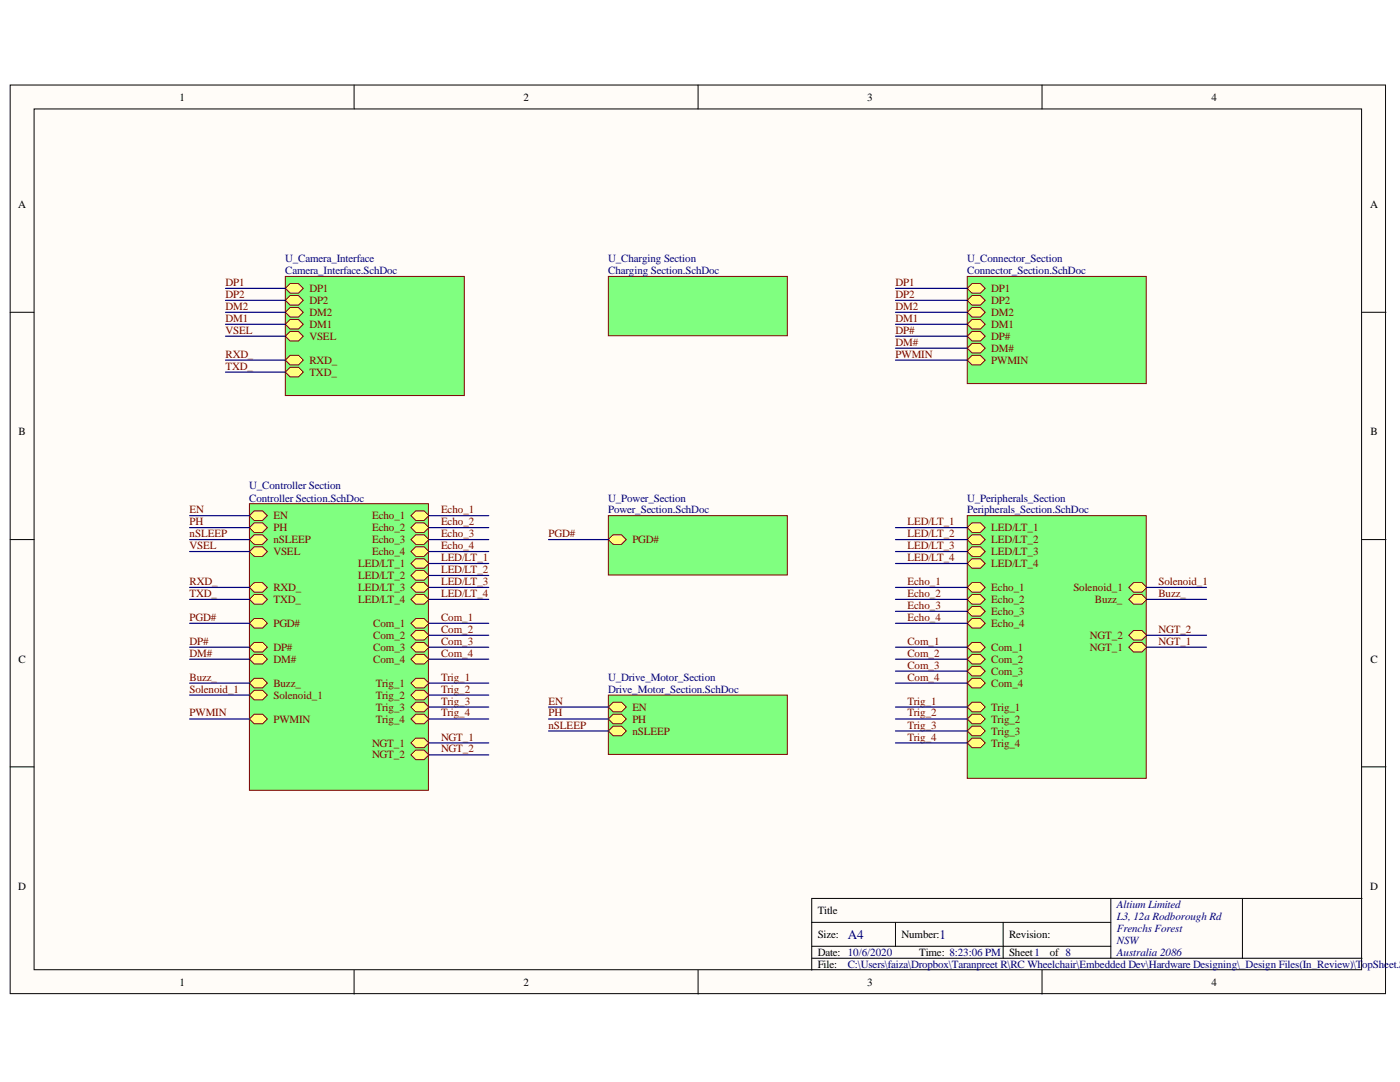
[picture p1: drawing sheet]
<svg xmlns="http://www.w3.org/2000/svg" width="279mm" height="216mm" viewBox="0 0 279 216" stroke-linecap="round" stroke-linejoin="round" font-family="sans-serif">
<defs><g id="words">
<g font-size="2.6" fill="#000080">
<text x="169.2" y="187.3">A4</text>
<text x="187.5" y="187.3">1</text>
</g>
<g font-size="2.2">
<text x="35.8" y="20.1">1</text>
<text x="104.5" y="20.1">2</text>
<text x="173.1" y="20.1">3</text>
<text x="241.8" y="20.1">4</text>
<text x="3.6" y="41.5">A</text>
<text x="273.4" y="41.5">A</text>
<text x="3.7" y="86.9">B</text>
<text x="273.5" y="86.9">B</text>
<text x="3.7" y="132.2">C</text>
<text x="273.5" y="132.2">C</text>
<text x="3.6" y="177.6">D</text>
<text x="273.4" y="177.6">D</text>
<text x="163.2" y="182.4">Title</text>
<text x="163.2" y="187.1">Size:</text>
<text x="163.2" y="190.8">Date: 10/6/2020</text>
<text x="179.9" y="187.1">Number:</text>
<text x="183.5" y="190.8">Time: 8:23:06 PM</text>
<text x="201.4" y="187.1">Revision:</text>
<text x="201.4" y="190.8">Sheet1</text>
<text x="209.5" y="190.8">of 8</text>
<text x="35.8" y="196.7">1</text>
<text x="104.5" y="196.7">2</text>
<text x="163.2" y="193.1">File:</text>
<text x="173.1" y="196.7">3</text>
<text x="241.8" y="196.7">4</text>
</g>
<g font-size="2.2" fill="#000080">
<text x="56.9" y="52.3">U_Camera_Interface</text>
<text x="121.4" y="52.3">U_Charging Section</text>
<text x="193" y="52.3">U_Connector_Section</text>
<text x="56.9" y="54.7">Camera_Interface.SchDoc</text>
<text x="121.4" y="54.7">Charging Section.SchDoc</text>
<text x="193" y="54.7">Connector_Section.SchDoc</text>
<text x="49.8" y="97.6">U_Controller Section</text>
<text x="49.8" y="100.1">Controller Section.SchDoc</text>
<text x="121.4" y="100.1">U_Power_Section</text>
<text x="193" y="100.1">U_Peripherals_Section</text>
<text x="121.4" y="102.4">Power_Section.SchDoc</text>
<text x="193" y="102.4">Peripherals_Section.SchDoc</text>
<text x="121.4" y="135.9">U_Drive_Motor_Section</text>
<text x="121.4" y="138.2">Drive_Motor_Section.SchDoc</text>
<text x="222.9" y="181.2">Altium Limited</text>
<text x="222.9" y="183.6">L3, 12a Rodborough Rd</text>
<text x="222.9" y="186">Frenchs Forest</text>
<text x="222.9" y="188.3">NSW</text>
<text x="222.9" y="190.8">Australia 2086</text>
<text x="169.2" y="193.1">C:\Users\faiza\Dropbox\Taranpreet R\RC Wheelchair\Embedded Dev\Hardware Designing\_Design Files(In_Review)\T</text>
<text x="271.8" y="193.1">opSheet.S</text>
</g>
<g font-size="2.2" fill="#800000">
<text x="45" y="57.1">DP1</text>
<text x="45" y="59.5">DP2</text>
<text x="61.7" y="58.3">DP1</text>
<text x="178.7" y="57.1">DP1</text>
<text x="178.7" y="59.5">DP2</text>
<text x="197.8" y="58.3">DP1</text>
<text x="45" y="61.8">DM2</text>
<text x="45" y="64.3">DM1</text>
<text x="61.7" y="60.6">DP2</text>
<text x="61.7" y="63.1">DM2</text>
<text x="61.7" y="65.4">DM1</text>
<text x="178.7" y="61.8">DM2</text>
<text x="178.7" y="64.3">DM1</text>
<text x="197.8" y="60.6">DP2</text>
<text x="197.8" y="63.1">DM2</text>
<text x="197.8" y="65.4">DM1</text>
<text x="45" y="66.6">VSEL</text>
<text x="45" y="71.4">RXD_</text>
<text x="61.7" y="67.8">VSEL</text>
<text x="178.7" y="66.6">DP#</text>
<text x="178.7" y="69">DM#</text>
<text x="178.7" y="71.4">PWMIN</text>
<text x="197.8" y="67.8">DP#</text>
<text x="197.8" y="70.2">DM#</text>
<text x="45" y="73.8">TXD_</text>
<text x="61.7" y="72.6">RXD_</text>
<text x="61.7" y="75">TXD_</text>
<text x="197.8" y="72.6">PWMIN</text>
<text x="37.8" y="107.2">nSLEEP</text>
<text x="37.8" y="102.4">EN</text>
<text x="37.8" y="104.8">PH</text>
<text x="54.6" y="103.6">EN</text>
<text x="54.6" y="106">PH</text>
<text x="74.3" y="103.6">Echo_1</text>
<text x="74.3" y="106">Echo_2</text>
<text x="88" y="102.4">Echo_1</text>
<text x="88" y="104.8">Echo_2</text>
<text x="88" y="107.2">Echo_3</text>
<text x="109.5" y="107.2">PGD#</text>
<text x="181.1" y="104.8">LED/LT_1</text>
<text x="181.1" y="107.2">LED/LT_2</text>
<text x="197.8" y="106">LED/LT_1</text>
<text x="37.8" y="109.6">VSEL</text>
<text x="54.6" y="108.4">nSLEEP</text>
<text x="54.6" y="110.8">VSEL</text>
<text x="71.5" y="113.2">LED/LT_1</text>
<text x="74.3" y="108.4">Echo_3</text>
<text x="74.3" y="110.8">Echo_4</text>
<text x="88" y="109.6">Echo_4</text>
<text x="88" y="112">LED/LT_1</text>
<text x="126.2" y="108.4">PGD#</text>
<text x="181.1" y="109.6">LED/LT_3</text>
<text x="181.1" y="112">LED/LT_4</text>
<text x="197.8" y="113.2">LED/LT_4</text>
<text x="197.8" y="110.8">LED/LT_3</text>
<text x="197.8" y="108.4">LED/LT_2</text>
<text x="37.8" y="116.7">RXD_</text>
<text x="37.8" y="119.2">TXD_</text>
<text x="54.6" y="118">RXD_</text>
<text x="71.5" y="115.5">LED/LT_2</text>
<text x="71.5" y="118">LED/LT_3</text>
<text x="88" y="114.3">LED/LT_2</text>
<text x="88" y="116.7">LED/LT_3</text>
<text x="88" y="119.2">LED/LT_4</text>
<text x="181.1" y="116.7">Echo_1</text>
<text x="181.1" y="119.2">Echo_2</text>
<text x="197.8" y="118">Echo_1</text>
<text x="214.2" y="118">Solenoid_1</text>
<text x="231.2" y="116.7">Solenoid_1</text>
<text x="231.2" y="119.2">Buzz_</text>
<text x="37.8" y="123.9">PGD#</text>
<text x="54.6" y="125.1">PGD#</text>
<text x="54.6" y="120.3">TXD_</text>
<text x="71.5" y="120.3">LED/LT_4</text>
<text x="74.5" y="125.1">Com_1</text>
<text x="88" y="123.9">Com_1</text>
<text x="181.1" y="121.5">Echo_3</text>
<text x="181.1" y="123.9">Echo_4</text>
<text x="197.8" y="125.1">Echo_4</text>
<text x="197.8" y="122.7">Echo_3</text>
<text x="197.8" y="120.3">Echo_2</text>
<text x="218.5" y="120.3">Buzz_</text>
<text x="37.8" y="128.7">DP#</text>
<text x="37.8" y="131.1">DM#</text>
<text x="54.6" y="129.9">DP#</text>
<text x="74.5" y="129.9">Com_3</text>
<text x="74.5" y="127.5">Com_2</text>
<text x="88" y="126.3">Com_2</text>
<text x="88" y="128.7">Com_3</text>
<text x="88" y="131.1">Com_4</text>
<text x="181.1" y="128.7">Com_1</text>
<text x="181.1" y="131.1">Com_2</text>
<text x="197.8" y="129.9">Com_1</text>
<text x="217.5" y="127.5">NGT_2</text>
<text x="217.5" y="129.9">NGT_1</text>
<text x="231.2" y="126.3">NGT_2</text>
<text x="231.2" y="128.7">NGT_1</text>
<text x="37.8" y="135.9">Buzz_</text>
<text x="54.6" y="137.1">Buzz_</text>
<text x="54.6" y="132.2">DM#</text>
<text x="74.5" y="132.2">Com_4</text>
<text x="75" y="137.1">Trig_1</text>
<text x="88" y="135.9">Trig_1</text>
<text x="181.1" y="133.4">Com_3</text>
<text x="181.1" y="135.9">Com_4</text>
<text x="197.8" y="137.1">Com_4</text>
<text x="197.8" y="132.2">Com_2</text>
<text x="197.8" y="134.6">Com_3</text>
<text x="37.8" y="138.2">Solenoid_1</text>
<text x="37.8" y="143">PWMIN</text>
<text x="54.6" y="139.4">Solenoid_1</text>
<text x="75" y="141.8">Trig_3</text>
<text x="75" y="139.4">Trig_2</text>
<text x="88" y="138.2">Trig_2</text>
<text x="88" y="140.6">Trig_3</text>
<text x="88" y="143">Trig_4</text>
<text x="109.5" y="140.6">EN</text>
<text x="109.5" y="143">PH</text>
<text x="126.2" y="141.8">EN</text>
<text x="181.1" y="140.6">Trig_1</text>
<text x="181.1" y="143">Trig_2</text>
<text x="197.8" y="141.8">Trig_1</text>
<text x="54.6" y="144.2">PWMIN</text>
<text x="74.3" y="149">NGT_1</text>
<text x="75" y="144.2">Trig_4</text>
<text x="88" y="147.8">NGT_1</text>
<text x="109.5" y="145.4">nSLEEP</text>
<text x="126.2" y="144.2">PH</text>
<text x="126.2" y="146.6">nSLEEP</text>
<text x="181.1" y="145.4">Trig_3</text>
<text x="181.1" y="147.8">Trig_4</text>
<text x="197.8" y="149">Trig_4</text>
<text x="197.8" y="146.6">Trig_3</text>
<text x="197.8" y="144.2">Trig_2</text>
<text x="74.3" y="151.3">NGT_2</text>
<text x="88" y="150.1">NGT_2</text>
</g>
</g></defs>
<g fill="#fffcf8" stroke="#000" stroke-width=".2">
<path d="M2 17h274.5v181.3h-274.5z"/>
<path d="M6.8 21.7h264.9v171.8h-264.9z"/>
</g>
<g fill="none" stroke="#000" stroke-width=".2">
<path d="M70.7 17v4.7M139.3 17v4.7M208 17v4.7M2 62.3h4.8M271.8 62.3h4.8M2 107.7h4.8M271.8 107.7h4.8M2 153h4.8M271.8 153h4.8M221.7 179.3v11.9M248 179.3h-86v14.3M271.8 179.3h-23.8v11.9"/>
<path d="M70.7 193.6v4.8M139.3 193.6v4.8M162 184h59.7M162 191.2h109.8M162 188.8h59.7M178.7 184v4.8M200.2 184v7.2M208 193.6v4.8"/>
</g>
<path d="M56.9 55.2h35.8v23.7h-35.8z" fill="#80ff80" stroke="#800000" stroke-width=".2"/>
<path d="M56.9 57.5l1-.9h1.7l.9 .9-.9 1h-1.7z" fill-rule="evenodd" fill="#ffff80"/>
<path d="M56.9 57.5l1-.9h1.7l.9 .9-.9 1h-1.7z" fill="none" stroke="#800000" stroke-width=".2"/>
<path d="M56.9 59.9l1-.9h1.7l.9 .9-.9 1h-1.7z" fill-rule="evenodd" fill="#ffff80"/>
<path d="M56.9 59.9l1-.9h1.7l.9 .9-.9 1h-1.7z" fill="none" stroke="#800000" stroke-width=".2"/>
<path d="M56.9 62.3l1-.9h1.7l.9 .9-.9 1h-1.7z" fill-rule="evenodd" fill="#ffff80"/>
<path d="M56.9 62.3l1-.9h1.7l.9 .9-.9 1h-1.7z" fill="none" stroke="#800000" stroke-width=".2"/>
<path d="M56.9 64.7l1-1h1.7l.9 1-.9 1h-1.7z" fill-rule="evenodd" fill="#ffff80"/>
<path d="M56.9 64.7l1-1h1.7l.9 1-.9 1h-1.7z" fill="none" stroke="#800000" stroke-width=".2"/>
<path d="M56.9 67.1l1-1h1.7l.9 1-.9 .9h-1.7z" fill-rule="evenodd" fill="#ffff80"/>
<path d="M56.9 67.1l1-1h1.7l.9 1-.9 .9h-1.7z" fill="none" stroke="#800000" stroke-width=".2"/>
<path d="M56.9 71.9l1-1h1.7l.9 1-.9 .9h-1.7z" fill-rule="evenodd" fill="#ffff80"/>
<path d="M56.9 71.9l1-1h1.7l.9 1-.9 .9h-1.7z" fill="none" stroke="#800000" stroke-width=".2"/>
<path d="M56.9 74.3l1-1h1.7l.9 1-.9 .9h-1.7z" fill-rule="evenodd" fill="#ffff80"/>
<path d="M56.9 74.3l1-1h1.7l.9 1-.9 .9h-1.7z" fill="none" stroke="#800000" stroke-width=".2"/>
<g fill="#80ff80" stroke="#800000" stroke-width=".2">
<path d="M121.4 55.2h35.7v11.8h-35.7z"/>
<path d="M193 55.2h35.8v21.3h-35.8z"/>
</g>
<path d="M193 57.5l1-.9h1.7l.9 .9-.9 1h-1.7z" fill-rule="evenodd" fill="#ffff80"/>
<path d="M193 57.5l1-.9h1.7l.9 .9-.9 1h-1.7z" fill="none" stroke="#800000" stroke-width=".2"/>
<path d="M193 59.9l1-.9h1.7l.9 .9-.9 1h-1.7z" fill-rule="evenodd" fill="#ffff80"/>
<path d="M193 59.9l1-.9h1.7l.9 .9-.9 1h-1.7z" fill="none" stroke="#800000" stroke-width=".2"/>
<path d="M193 62.3l1-.9h1.7l.9 .9-.9 1h-1.7z" fill-rule="evenodd" fill="#ffff80"/>
<path d="M193 62.3l1-.9h1.7l.9 .9-.9 1h-1.7z" fill="none" stroke="#800000" stroke-width=".2"/>
<path d="M193 64.7l1-1h1.7l.9 1-.9 1h-1.7z" fill-rule="evenodd" fill="#ffff80"/>
<path d="M193 64.7l1-1h1.7l.9 1-.9 1h-1.7z" fill="none" stroke="#800000" stroke-width=".2"/>
<path d="M193 67.1l1-1h1.7l.9 1-.9 .9h-1.7z" fill-rule="evenodd" fill="#ffff80"/>
<path d="M193 67.1l1-1h1.7l.9 1-.9 .9h-1.7z" fill="none" stroke="#800000" stroke-width=".2"/>
<path d="M193 69.5l1-1h1.7l.9 1-.9 .9h-1.7z" fill-rule="evenodd" fill="#ffff80"/>
<path d="M193 69.5l1-1h1.7l.9 1-.9 .9h-1.7z" fill="none" stroke="#800000" stroke-width=".2"/>
<path d="M193 71.9l1-1h1.7l.9 1-.9 .9h-1.7z" fill-rule="evenodd" fill="#ffff80"/>
<path d="M193 71.9l1-1h1.7l.9 1-.9 .9h-1.7z" fill="none" stroke="#800000" stroke-width=".2"/>
<path d="M49.8 100.5h35.7v57.2h-35.7z" fill="#80ff80" stroke="#800000" stroke-width=".2"/>
<path d="M49.8 102.9l.9-1h1.7l1 1-1 .9h-1.7z" fill-rule="evenodd" fill="#ffff80"/>
<path d="M49.8 102.9l.9-1h1.7l1 1-1 .9h-1.7z" fill="none" stroke="#800000" stroke-width=".2"/>
<path d="M49.8 105.3l.9-1h1.7l1 1-1 .9h-1.7z" fill-rule="evenodd" fill="#ffff80"/>
<path d="M49.8 105.3l.9-1h1.7l1 1-1 .9h-1.7z" fill="none" stroke="#800000" stroke-width=".2"/>
<path d="M49.8 107.7l.9-1h1.7l1 1-1 .9h-1.7z" fill-rule="evenodd" fill="#ffff80"/>
<path d="M49.8 107.7l.9-1h1.7l1 1-1 .9h-1.7z" fill="none" stroke="#800000" stroke-width=".2"/>
<path d="M49.8 110.1l.9-1h1.7l1 1-1 .9h-1.7z" fill-rule="evenodd" fill="#ffff80"/>
<path d="M49.8 110.1l.9-1h1.7l1 1-1 .9h-1.7z" fill="none" stroke="#800000" stroke-width=".2"/>
<path d="M82 150.6l1-.9h1.6l1 .9-1 1h-1.6z" fill-rule="evenodd" fill="#ffff80"/>
<path d="M82 150.6l1-.9h1.6l1 .9-1 1h-1.6z" fill="none" stroke="#800000" stroke-width=".2"/>
<path d="M82 107.7l1-1h1.6l1 1-1 .9h-1.6z" fill-rule="evenodd" fill="#ffff80"/>
<path d="M82 107.7l1-1h1.6l1 1-1 .9h-1.6z" fill="none" stroke="#800000" stroke-width=".2"/>
<path d="M82 102.9l1-1h1.6l1 1-1 .9h-1.6z" fill-rule="evenodd" fill="#ffff80"/>
<path d="M82 102.9l1-1h1.6l1 1-1 .9h-1.6z" fill="none" stroke="#800000" stroke-width=".2"/>
<path d="M82 114.8l1-.9h1.6l1 .9-1 1h-1.6z" fill-rule="evenodd" fill="#ffff80"/>
<path d="M82 114.8l1-.9h1.6l1 .9-1 1h-1.6z" fill="none" stroke="#800000" stroke-width=".2"/>
<path d="M82 119.6l1-1h1.6l1 1-1 1h-1.6z" fill-rule="evenodd" fill="#ffff80"/>
<path d="M82 119.6l1-1h1.6l1 1-1 1h-1.6z" fill="none" stroke="#800000" stroke-width=".2"/>
<path d="M82 143.5l1-1h1.6l1 1-1 .9h-1.6z" fill-rule="evenodd" fill="#ffff80"/>
<path d="M82 143.5l1-1h1.6l1 1-1 .9h-1.6z" fill="none" stroke="#800000" stroke-width=".2"/>
<path d="M49.8 124.4l.9-1h1.7l1 1-1 .9h-1.7z" fill-rule="evenodd" fill="#ffff80"/>
<path d="M49.8 124.4l.9-1h1.7l1 1-1 .9h-1.7z" fill="none" stroke="#800000" stroke-width=".2"/>
<path d="M82 148.2l1-.9h1.6l1 .9-1 1h-1.6z" fill-rule="evenodd" fill="#ffff80"/>
<path d="M82 148.2l1-.9h1.6l1 .9-1 1h-1.6z" fill="none" stroke="#800000" stroke-width=".2"/>
<path d="M49.8 136.3l.9-.9h1.7l1 .9-1 1h-1.7z" fill-rule="evenodd" fill="#ffff80"/>
<path d="M49.8 136.3l.9-.9h1.7l1 .9-1 1h-1.7z" fill="none" stroke="#800000" stroke-width=".2"/>
<path d="M82 131.5l1-.9h1.6l1 .9-1 1h-1.6z" fill-rule="evenodd" fill="#ffff80"/>
<path d="M82 131.5l1-.9h1.6l1 .9-1 1h-1.6z" fill="none" stroke="#800000" stroke-width=".2"/>
<path d="M82 105.3l1-1h1.6l1 1-1 .9h-1.6z" fill-rule="evenodd" fill="#ffff80"/>
<path d="M82 105.3l1-1h1.6l1 1-1 .9h-1.6z" fill="none" stroke="#800000" stroke-width=".2"/>
<path d="M49.8 131.5l.9-.9h1.7l1 .9-1 1h-1.7z" fill-rule="evenodd" fill="#ffff80"/>
<path d="M49.8 131.5l.9-.9h1.7l1 .9-1 1h-1.7z" fill="none" stroke="#800000" stroke-width=".2"/>
<path d="M82 129.1l1-.9h1.6l1 .9-1 1h-1.6z" fill-rule="evenodd" fill="#ffff80"/>
<path d="M82 129.1l1-.9h1.6l1 .9-1 1h-1.6z" fill="none" stroke="#800000" stroke-width=".2"/>
<path d="M82 117.2l1-.9h1.6l1 .9-1 1h-1.6z" fill-rule="evenodd" fill="#ffff80"/>
<path d="M82 117.2l1-.9h1.6l1 .9-1 1h-1.6z" fill="none" stroke="#800000" stroke-width=".2"/>
<path d="M82 136.3l1-.9h1.6l1 .9-1 1h-1.6z" fill-rule="evenodd" fill="#ffff80"/>
<path d="M82 136.3l1-.9h1.6l1 .9-1 1h-1.6z" fill="none" stroke="#800000" stroke-width=".2"/>
<path d="M49.8 138.7l.9-1h1.7l1 1-1 .9h-1.7z" fill-rule="evenodd" fill="#ffff80"/>
<path d="M49.8 138.7l.9-1h1.7l1 1-1 .9h-1.7z" fill="none" stroke="#800000" stroke-width=".2"/>
<path d="M82 110.1l1-1h1.6l1 1-1 .9h-1.6z" fill-rule="evenodd" fill="#ffff80"/>
<path d="M82 110.1l1-1h1.6l1 1-1 .9h-1.6z" fill="none" stroke="#800000" stroke-width=".2"/>
<path d="M82 124.4l1-1h1.6l1 1-1 .9h-1.6z" fill-rule="evenodd" fill="#ffff80"/>
<path d="M82 124.4l1-1h1.6l1 1-1 .9h-1.6z" fill="none" stroke="#800000" stroke-width=".2"/>
<path d="M49.8 129.1l.9-.9h1.7l1 .9-1 1h-1.7z" fill-rule="evenodd" fill="#ffff80"/>
<path d="M49.8 129.1l.9-.9h1.7l1 .9-1 1h-1.7z" fill="none" stroke="#800000" stroke-width=".2"/>
<path d="M82 141.1l1-1h1.6l1 1-1 .9h-1.6z" fill-rule="evenodd" fill="#ffff80"/>
<path d="M82 141.1l1-1h1.6l1 1-1 .9h-1.6z" fill="none" stroke="#800000" stroke-width=".2"/>
<path d="M82 138.7l1-1h1.6l1 1-1 .9h-1.6z" fill-rule="evenodd" fill="#ffff80"/>
<path d="M82 138.7l1-1h1.6l1 1-1 .9h-1.6z" fill="none" stroke="#800000" stroke-width=".2"/>
<path d="M82 112.4l1-.9h1.6l1 .9-1 1h-1.6z" fill-rule="evenodd" fill="#ffff80"/>
<path d="M82 112.4l1-.9h1.6l1 .9-1 1h-1.6z" fill="none" stroke="#800000" stroke-width=".2"/>
<path d="M82 126.8l1-1h1.6l1 1-1 .9h-1.6z" fill-rule="evenodd" fill="#ffff80"/>
<path d="M82 126.8l1-1h1.6l1 1-1 .9h-1.6z" fill="none" stroke="#800000" stroke-width=".2"/>
<path d="M49.8 143.5l.9-1h1.7l1 1-1 .9h-1.7z" fill-rule="evenodd" fill="#ffff80"/>
<path d="M49.8 143.5l.9-1h1.7l1 1-1 .9h-1.7z" fill="none" stroke="#800000" stroke-width=".2"/>
<path d="M49.8 119.6l.9-1h1.7l1 1-1 1h-1.7z" fill-rule="evenodd" fill="#ffff80"/>
<path d="M49.8 119.6l.9-1h1.7l1 1-1 1h-1.7z" fill="none" stroke="#800000" stroke-width=".2"/>
<path d="M49.8 117.2l.9-.9h1.7l1 .9-1 1h-1.7z" fill-rule="evenodd" fill="#ffff80"/>
<path d="M49.8 117.2l.9-.9h1.7l1 .9-1 1h-1.7z" fill="none" stroke="#800000" stroke-width=".2"/>
<path d="M121.4 138.7h35.7v11.8h-35.7z" fill="#80ff80" stroke="#800000" stroke-width=".2"/>
<path d="M121.4 141.1l1-1h1.6l1 1-1 .9h-1.6z" fill-rule="evenodd" fill="#ffff80"/>
<path d="M121.4 141.1l1-1h1.6l1 1-1 .9h-1.6z" fill="none" stroke="#800000" stroke-width=".2"/>
<path d="M121.4 143.5l1-1h1.6l1 1-1 .9h-1.6z" fill-rule="evenodd" fill="#ffff80"/>
<path d="M121.4 143.5l1-1h1.6l1 1-1 .9h-1.6z" fill="none" stroke="#800000" stroke-width=".2"/>
<path d="M121.4 145.9l1-1h1.6l1 1-1 .9h-1.6z" fill-rule="evenodd" fill="#ffff80"/>
<path d="M121.4 145.9l1-1h1.6l1 1-1 .9h-1.6z" fill="none" stroke="#800000" stroke-width=".2"/>
<path d="M121.4 102.9h35.7v11.8h-35.7z" fill="#80ff80" stroke="#800000" stroke-width=".2"/>
<path d="M121.4 107.7l1-1h1.6l1 1-1 .9h-1.6z" fill-rule="evenodd" fill="#ffff80"/>
<path d="M121.4 107.7l1-1h1.6l1 1-1 .9h-1.6z" fill="none" stroke="#800000" stroke-width=".2"/>
<path d="M193 102.9h35.8v52.4h-35.8z" fill="#80ff80" stroke="#800000" stroke-width=".2"/>
<path d="M225.3 117.2l.9-.9h1.7l1 .9-1 1h-1.7z" fill-rule="evenodd" fill="#ffff80"/>
<path d="M225.3 117.2l.9-.9h1.7l1 .9-1 1h-1.7z" fill="none" stroke="#800000" stroke-width=".2"/>
<path d="M193 112.4l1-.9h1.7l.9 .9-.9 1h-1.7z" fill-rule="evenodd" fill="#ffff80"/>
<path d="M193 112.4l1-.9h1.7l.9 .9-.9 1h-1.7z" fill="none" stroke="#800000" stroke-width=".2"/>
<path d="M193 110.1l1-1h1.7l.9 1-.9 .9h-1.7z" fill-rule="evenodd" fill="#ffff80"/>
<path d="M193 110.1l1-1h1.7l.9 1-.9 .9h-1.7z" fill="none" stroke="#800000" stroke-width=".2"/>
<path d="M193 107.7l1-1h1.7l.9 1-.9 .9h-1.7z" fill-rule="evenodd" fill="#ffff80"/>
<path d="M193 107.7l1-1h1.7l.9 1-.9 .9h-1.7z" fill="none" stroke="#800000" stroke-width=".2"/>
<path d="M193 105.3l1-1h1.7l.9 1-.9 .9h-1.7z" fill-rule="evenodd" fill="#ffff80"/>
<path d="M193 105.3l1-1h1.7l.9 1-.9 .9h-1.7z" fill="none" stroke="#800000" stroke-width=".2"/>
<path d="M225.3 119.6l.9-1h1.7l1 1-1 1h-1.7z" fill-rule="evenodd" fill="#ffff80"/>
<path d="M225.3 119.6l.9-1h1.7l1 1-1 1h-1.7z" fill="none" stroke="#800000" stroke-width=".2"/>
<path d="M193 117.2l1-.9h1.7l.9 .9-.9 1h-1.7z" fill-rule="evenodd" fill="#ffff80"/>
<path d="M193 117.2l1-.9h1.7l.9 .9-.9 1h-1.7z" fill="none" stroke="#800000" stroke-width=".2"/>
<path d="M193 124.4l1-1h1.7l.9 1-.9 .9h-1.7z" fill-rule="evenodd" fill="#ffff80"/>
<path d="M193 124.4l1-1h1.7l.9 1-.9 .9h-1.7z" fill="none" stroke="#800000" stroke-width=".2"/>
<path d="M193 122l1-1h1.7l.9 1-.9 .9h-1.7z" fill-rule="evenodd" fill="#ffff80"/>
<path d="M193 122l1-1h1.7l.9 1-.9 .9h-1.7z" fill="none" stroke="#800000" stroke-width=".2"/>
<path d="M193 119.6l1-1h1.7l.9 1-.9 1h-1.7z" fill-rule="evenodd" fill="#ffff80"/>
<path d="M193 119.6l1-1h1.7l.9 1-.9 1h-1.7z" fill="none" stroke="#800000" stroke-width=".2"/>
<path d="M193 136.3l1-.9h1.7l.9 .9-.9 1h-1.7z" fill-rule="evenodd" fill="#ffff80"/>
<path d="M193 136.3l1-.9h1.7l.9 .9-.9 1h-1.7z" fill="none" stroke="#800000" stroke-width=".2"/>
<path d="M193 131.5l1-.9h1.7l.9 .9-.9 1h-1.7z" fill-rule="evenodd" fill="#ffff80"/>
<path d="M193 131.5l1-.9h1.7l.9 .9-.9 1h-1.7z" fill="none" stroke="#800000" stroke-width=".2"/>
<path d="M193 129.1l1-.9h1.7l.9 .9-.9 1h-1.7z" fill-rule="evenodd" fill="#ffff80"/>
<path d="M193 129.1l1-.9h1.7l.9 .9-.9 1h-1.7z" fill="none" stroke="#800000" stroke-width=".2"/>
<path d="M193 133.9l1-.9h1.7l.9 .9-.9 1h-1.7z" fill-rule="evenodd" fill="#ffff80"/>
<path d="M193 133.9l1-.9h1.7l.9 .9-.9 1h-1.7z" fill="none" stroke="#800000" stroke-width=".2"/>
<path d="M193 148.2l1-.9h1.7l.9 .9-.9 1h-1.7z" fill-rule="evenodd" fill="#ffff80"/>
<path d="M193 148.2l1-.9h1.7l.9 .9-.9 1h-1.7z" fill="none" stroke="#800000" stroke-width=".2"/>
<path d="M193 145.9l1-1h1.7l.9 1-.9 .9h-1.7z" fill-rule="evenodd" fill="#ffff80"/>
<path d="M193 145.9l1-1h1.7l.9 1-.9 .9h-1.7z" fill="none" stroke="#800000" stroke-width=".2"/>
<path d="M193 143.5l1-1h1.7l.9 1-.9 .9h-1.7z" fill-rule="evenodd" fill="#ffff80"/>
<path d="M193 143.5l1-1h1.7l.9 1-.9 .9h-1.7z" fill="none" stroke="#800000" stroke-width=".2"/>
<path d="M193 141.1l1-1h1.7l.9 1-.9 .9h-1.7z" fill-rule="evenodd" fill="#ffff80"/>
<path d="M193 141.1l1-1h1.7l.9 1-.9 .9h-1.7z" fill="none" stroke="#800000" stroke-width=".2"/>
<path d="M225.3 126.8l.9-1h1.7l1 1-1 .9h-1.7z" fill-rule="evenodd" fill="#ffff80"/>
<path d="M225.3 126.8l.9-1h1.7l1 1-1 .9h-1.7z" fill="none" stroke="#800000" stroke-width=".2"/>
<path d="M225.3 129.1l.9-.9h1.7l1 .9-1 1h-1.7z" fill-rule="evenodd" fill="#ffff80"/>
<path d="M225.3 129.1l.9-.9h1.7l1 .9-1 1h-1.7z" fill="none" stroke="#800000" stroke-width=".2"/>
<g fill="none" stroke="#000080" stroke-width=".24">
<path d="M45 57.5h11.9M45 59.9h11.9M178.7 57.5h14.3M178.7 59.9h14.3M45 62.3h11.9M45 64.7h11.9M45 67.1h11.9M45 71.9h11.9M45 74.3h11.9M178.7 62.3h14.3M178.7 64.7h14.3M178.7 67.1h14.3"/>
<path d="M178.7 69.5h14.3M178.7 71.9h14.3M37.8 102.9h12M37.8 105.3h12M37.8 107.7h12M37.8 110.1h12M37.8 117.2h12M37.8 119.6h12M85.6 102.9h11.9M85.6 105.3h11.9M85.6 107.7h11.9M85.6 110.1h11.9"/>
<path d="M85.6 112.4h11.9M85.6 114.8h11.9M85.6 117.2h11.9M85.6 119.6h11.9M109.5 107.7h11.9M178.7 105.3h14.3M178.7 107.7h14.3M178.7 110.1h14.3M178.7 112.4h14.3M178.7 117.2h14.3M178.7 119.6h14.3M228.9 117.2h11.9"/>
<path d="M228.9 119.6h11.9M37.8 124.4h12M37.8 129.1h12M37.8 131.5h12M37.8 136.3h12M37.8 138.7h12M85.6 124.4h11.9M85.6 126.8h11.9M85.6 129.1h11.9M85.6 131.5h11.9M85.6 136.3h11.9M85.6 138.7h11.9"/>
<path d="M178.7 124.4h14.3M178.7 129.1h14.3M178.7 131.5h14.3M178.7 136.3h14.3M178.7 122h14.3M178.7 133.9h14.3M228.9 126.8h11.9M228.9 129.1h11.9M37.8 143.5h12M85.6 141.1h11.9M85.6 143.5h11.9M85.6 148.2h11.9"/>
<path d="M85.6 150.6h11.9M109.5 141.1h11.9M109.5 143.5h11.9M109.5 145.9h11.9M178.7 141.1h14.3M178.7 143.5h14.3M178.7 145.9h14.3M178.7 148.2h14.3"/>
</g>
<use href="#words"/>
</svg>
